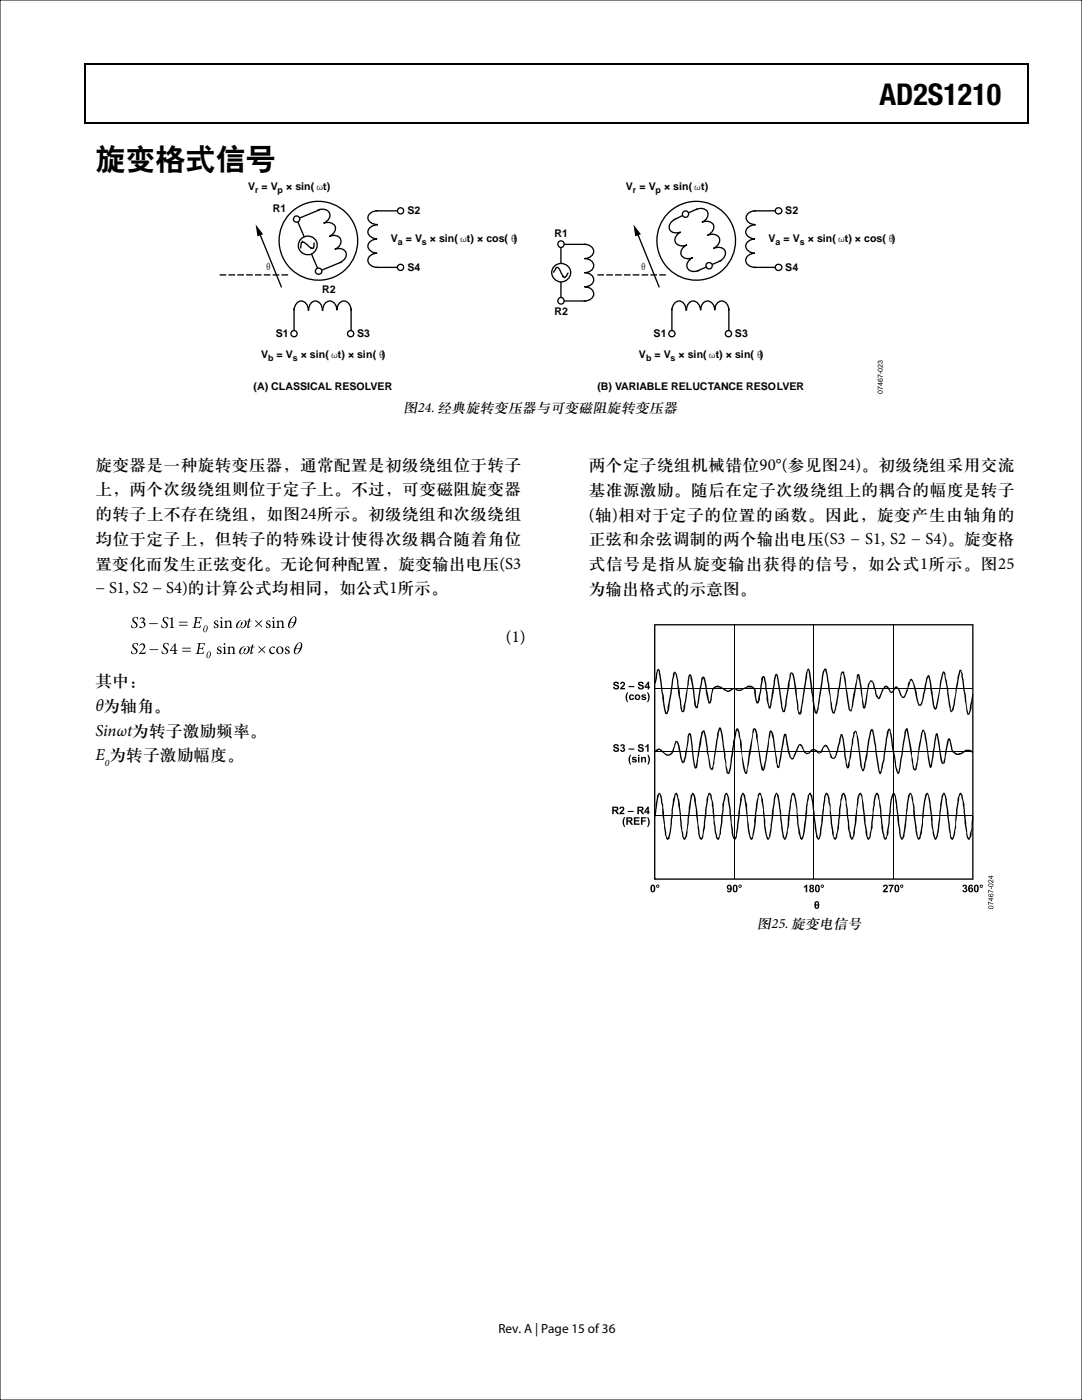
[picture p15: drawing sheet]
<svg xmlns="http://www.w3.org/2000/svg" width="216mm" height="279mm" viewBox="0 0 216 279" stroke-linecap="round" stroke-linejoin="round" font-family="sans-serif">
<defs><g id="words">
<g font-size="6">
<text x="175.5" y="21">AD2S1210</text>
<text x="19" y="33.6">旋变格式信号</text>
</g>
<g font-size="3.4" fill="#070001">
<text x="19" y="93.7">旋变器是一种旋转变压器，通常配置是初级绕组位于转子</text>
<text x="117.5" y="93.8">两个定子绕组机械错位90°(参见图24)。初级绕组采用交流</text>
<text x="19" y="98.7">上，两个次级绕组则位于定子上。不过，可变磁阻旋变器</text>
<text x="117.5" y="98.8">基准源激励。随后在定子次级绕组上的耦合的幅度是转子</text>
<text x="19" y="103.6">的转子上不存在绕组，如图24所示。初级绕组和次级绕组</text>
<text x="117.5" y="103.7">(轴)相对于定子的位置的函数。因此，旋变产生由轴角的</text>
<text x="19" y="108.5">均位于定子上，但转子的特殊设计使得次级耦合随着角位</text>
<text x="19" y="113.5">置变化而发生正弦变化。无论何种配置，旋变输出电压(S3</text>
<text x="117.5" y="108.6">正弦和余弦调制的两个输出电压(S3 − S1, S2 − S4)。旋变格</text>
<text x="117.5" y="113.6">式信号是指从旋变输出获得的信号，如公式1所示。图25</text>
<text x="19" y="118.4">− S1, S2 − S4)的计算公式均相同，如公式1所示。</text>
<text x="117.5" y="118.5">为输出格式的示意图。</text>
<text x="19.1" y="136.9">其中：</text>
<text x="19.1" y="141.9">θ为轴角。</text>
<text x="19.1" y="146.8">Sinωt为转子激励频率。</text>
<text x="19.1" y="151.7">E 为转子激励幅度。</text>
</g>
<text font-size="3.3" x="101" y="128.2">(1)</text>
<g font-size="2.9">
<text x="80.5" y="82.2">图24. 经典旋转变压器与可变磁阻旋转变压器</text>
<text x="151.1" y="185.3">图25. 旋变电信号</text>
</g>
<text font-size="2.6" x="99.5" y="266">Rev. A | Page 15 of 36</text>
<g font-size="2.1">
<text x="49.5" y="38">V = V</text>
<text x="57.1" y="38">× sin(ωt)</text>
<text x="124.9" y="38">V = V</text>
<text x="132.5" y="38">× sin(ωt)</text>
<text x="54.4" y="42.4">R1</text>
<text x="81.3" y="42.8">S2</text>
<text x="110.7" y="47.4">R1</text>
<text x="156.7" y="42.8">S2</text>
<text x="52.5" y="53.9">θ</text>
<text x="78" y="48.4">V</text>
<text x="81" y="48.4">= V</text>
<text x="85.8" y="48.4">× sin(ωt) × cos(θ</text>
<text x="102.5" y="48.4">)</text>
<text x="127.4" y="53.9">θ</text>
<text x="153.4" y="48.4">V</text>
<text x="156.4" y="48.4">= V</text>
<text x="161.2" y="48.4">× sin(ωt) × cos(θ</text>
<text x="177.9" y="48.4">)</text>
<text x="64.3" y="58.4">R2</text>
<text x="81.3" y="54.1">S4</text>
<text x="156.7" y="54.1">S4</text>
<text x="110.7" y="62.9">R2</text>
<text x="52.1" y="71.5">V</text>
<text x="55" y="67.2">S1</text>
<text x="55.2" y="71.5">= V</text>
<text x="60" y="71.5">× sin(ωt) × sin(θ</text>
<text x="71.2" y="67.2">S3</text>
<text x="76.2" y="71.5">)</text>
<text x="127.5" y="71.5">V</text>
<text x="130.4" y="67.2">S1</text>
<text x="130.6" y="71.5">= V</text>
<text x="135.4" y="71.5">× sin(ωt) × sin(θ)</text>
<text x="146.6" y="67.2">S3</text>
<text x="50.6" y="77.8">(A) CLASSICAL RESOLVER</text>
<text x="119.2" y="77.8">(B) VARIABLE RELUCTANCE RESOLVER</text>
</g>
<text font-size="2" fill="#070001" x="20.9" y="152.8">0</text>
<g font-size="1.8">
<text x="50.9" y="38.5">r</text>
<text x="55.4" y="38.5">p</text>
<text x="126.3" y="38.5">r</text>
<text x="130.8" y="38.5">p</text>
<text x="79.4" y="48.9">a</text>
<text x="84.2" y="48.9">s</text>
<text x="154.8" y="48.9">a</text>
<text x="159.6" y="48.9">s</text>
<text x="53.5" y="72">b</text>
<text x="58.4" y="72">s</text>
<text x="128.9" y="72">b</text>
<text x="133.8" y="72">s</text>
</g>
<text font-size="1.4" x="176.1" y="78.6" transform="rotate(-90 176.1 78.6)">07467-023</text>
</g></defs>
<path d="M16.9 12.7h.2v1h-.2zM205.1 12.7h.2v1h-.2zM205.1 12.7h.2v.3h-.2zM82.3 24.4h.2v.3h-.2zM205.1 24.4h.2v.3h-.2z" fill="#000"/>
<path d="M16.9 12.8h188.2M17 13.7v11M205.2 13.7v11M16.9 24.5h188.2" fill="none" stroke="#000" stroke-width=".25"/>
<path d="M58.7 61.7v4.9M58.7 61.8a1.48 1.48 0 0 1 2.1-1.5 1.96 1.96 0 0 1 .7 1.6M61.6 61.8a1.4 1.4 0 0 1 .5-1.4 1.4 1.4 0 0 1 1.5-.1 1.96 1.96 0 0 1 .7 1.6M64.4 61.9a1.4 1.4 0 0 1 .7-1.6 1.4 1.4 0 0 1 1.7 .3l.4 .8v.5a1.41 1.41 0 0 1 .7-1.6 1.41 1.41 0 0 1 1.7 .3l.4 .8 .1 .5M70.1 61.7v4.9" fill="none" stroke="#000" stroke-width=".26"/>
<circle cx="58.7" cy="66.6" r=".62" fill="#fff"/>
<circle cx="58.7" cy="66.6" r=".62" fill="none" stroke="#000" stroke-width=".26"/>
<circle cx="70" cy="66.6" r=".62" fill="#fff"/>
<g fill="none" stroke="#000" stroke-width=".26">
<path d="M75.1 53.4h4.8M75.1 42.1h4.8M75.2 42.1a1.55 1.55 0 0 0-1.7 1.8 1.97 1.97 0 0 0 1.7 .9M75.2 44.9a1.55 1.55 0 0 0-1.7 1.8 2.2 2.2 0 0 0 1.7 1 1.44 1.44 0 0 0-1.4 .5 1.44 1.44 0 0 0-.1 1.6 2.08 2.08 0 0 0 1.5 .7 1.44 1.44 0 0 0-1.4 .6 1.44 1.44 0 0 0-.1 1.6 2.04 2.04 0 0 0 1.5 .7"/>
<circle cx="70" cy="66.6" r=".62"/>
</g>
<circle cx="79.9" cy="53.4" r=".62" fill="#fff"/>
<circle cx="79.9" cy="53.4" r=".62" fill="none" stroke="#000" stroke-width=".26"/>
<circle cx="79.9" cy="42.1" r=".62" fill="#fff"/>
<circle cx="79.9" cy="42.1" r=".62" fill="none" stroke="#000" stroke-width=".26"/>
<path d="M44 54.9h13.4" fill="none" stroke="#000" stroke-width=".26" stroke-dasharray="1.1 .7"/>
<path d="M50.8 44.2l2 2.6-1.6 .7z" fill="#fff"/>
<path d="M51.8 46.6l4.3 10.6M63.5 41.9a1.49 1.49 0 0 1 1.6 0 1.49 1.49 0 0 1 .7 1.4 2.07 2.07 0 0 1-1.2 1.2 1.63 1.63 0 0 1 2.3 1.1 2.04 2.04 0 0 1-1.2 1.6 1.39 1.39 0 0 1 1.8 0 1.39 1.39 0 0 1 .4 1.7l-.7 .6-.4 .2a1.48 1.48 0 0 1 1.6 0 1.48 1.48 0 0 1 .7 1.4 2.11 2.11 0 0 1-1.2 1.3M63.7 41.9l-4.5 1.9 4.4 10.3 4.5-1.8" fill="none" stroke="#000" stroke-width=".26"/>
<path d="M51 44.8l1.5 2-1.1 .4z" fill="#000"/>
<circle cx="61.4" cy="49" r="1.88" fill="#fff"/>
<g fill="none" stroke="#000" stroke-width=".26">
<path d="M62.7 48.4l-.1 .9a.43 .43 0 0 1-.4 .3 .43 .43 0 0 1-.4-.3l-.6-.5a.94 .94 0 0 0-.9-.5l-.2 .2-.1 1.1"/>
<circle cx="61.4" cy="49" r="1.88"/>
</g>
<circle cx="59.2" cy="43.7" r=".61" fill="#fff"/>
<circle cx="59.2" cy="43.7" r=".61" fill="none" stroke="#000" stroke-width=".26"/>
<circle cx="63.6" cy="54.1" r=".63" fill="#fff"/>
<g fill="none" stroke="#000" stroke-width=".26">
<path d="M116.7 48.8a1.39 1.39 0 0 1 1.5 .7 1.39 1.39 0 0 1-.3 1.7l-.8 .3-.5 .1a1.45 1.45 0 0 1 1.5 .5 1.45 1.45 0 0 1 .1 1.6 2 2 0 0 1-1.6 .7 1.45 1.45 0 0 1 1.5 .6 1.45 1.45 0 0 1 .1 1.5 2.01 2.01 0 0 1-1.6 .7 1.46 1.46 0 0 1 1.5 .6 1.46 1.46 0 0 1 .1 1.6 2 2 0 0 1-1.6 .7M116.9 48.8h-5v11.3h5"/>
<circle cx="63.5" cy="48.1" r="7.9"/>
<circle cx="63.6" cy="54.1" r=".63"/>
</g>
<circle cx="112" cy="54.4" r="1.87" fill="#fff"/>
<g fill="none" stroke="#000" stroke-width=".26">
<path d="M110.4 54.4l.5-.9 .2-.1a2.27 2.27 0 0 1 1.1 1.5 .5 .5 0 0 0 .6 .4l.5-.9"/>
<circle cx="112" cy="54.4" r="1.87"/>
</g>
<circle cx="111.9" cy="48.7" r=".65" fill="#fff"/>
<circle cx="111.9" cy="48.7" r=".65" fill="none" stroke="#000" stroke-width=".26"/>
<circle cx="111.9" cy="60" r=".64" fill="#fff"/>
<g fill="none" stroke="#000" stroke-width=".26">
<path d="M134.1 61.7v4.9M134.1 61.8a1.47 1.47 0 0 1 2.1-1.5 1.97 1.97 0 0 1 .7 1.6M137 61.8a1.4 1.4 0 0 1 .5-1.4 1.4 1.4 0 0 1 1.5-.1 2.17 2.17 0 0 1 .8 1.6 1.43 1.43 0 0 1 .5-1.5 1.43 1.43 0 0 1 1.6-.1 1.98 1.98 0 0 1 .7 1.6 1.4 1.4 0 0 1 .7-1.6 1.4 1.4 0 0 1 1.7 .3l.4 .8v.5M145.4 61.7v4.9"/>
<circle cx="111.9" cy="60" r=".64"/>
</g>
<circle cx="134.1" cy="66.6" r=".62" fill="#fff"/>
<circle cx="134.1" cy="66.6" r=".62" fill="none" stroke="#000" stroke-width=".26"/>
<circle cx="145.4" cy="66.6" r=".62" fill="#fff"/>
<g fill="none" stroke="#000" stroke-width=".26">
<path d="M150.5 53.4h4.8M150.5 42.1h4.8M150.6 44.9a1.55 1.55 0 0 0-1.7 1.8 2.17 2.17 0 0 0 1.7 1 1.44 1.44 0 0 0-1.4 .5 1.44 1.44 0 0 0-.1 1.6 2.06 2.06 0 0 0 1.5 .7 1.44 1.44 0 0 0-1.4 .6 1.44 1.44 0 0 0-.1 1.6 2.03 2.03 0 0 0 1.5 .7M150.7 42.1a1.4 1.4 0 0 0-1.5 .5 1.4 1.4 0 0 0 0 1.7l.9 .4 .5 .1"/>
<circle cx="145.4" cy="66.6" r=".62"/>
</g>
<circle cx="155.3" cy="53.4" r=".63" fill="#fff"/>
<circle cx="155.3" cy="53.4" r=".63" fill="none" stroke="#000" stroke-width=".26"/>
<circle cx="155.3" cy="42.1" r=".63" fill="#fff"/>
<circle cx="155.3" cy="42.1" r=".63" fill="none" stroke="#000" stroke-width=".26"/>
<path d="M119.3 54.9h13.5" fill="none" stroke="#000" stroke-width=".26" stroke-dasharray="1.1 .7"/>
<path d="M126.2 44.2l2 2.6-1.6 .7z" fill="#fff"/>
<g fill="none" stroke="#000" stroke-width=".26">
<path d="M127.2 46.6l4.3 10.6M134.7 43.8a1.56 1.56 0 0 0-.8 2.3 1.99 1.99 0 0 0 1.9 .2 1.55 1.55 0 0 0-.8 2.4 1.83 1.83 0 0 0 2.1 .2 1.43 1.43 0 0 0-1.2 1.1 1.43 1.43 0 0 0 .6 1.4 1.93 1.93 0 0 0 1.7 0 1.45 1.45 0 0 0-1.1 1.1 1.45 1.45 0 0 0 .5 1.5 2.05 2.05 0 0 0 1.8 0M136.9 42.7l-2.4 1.1M138.9 41.8a1.44 1.44 0 0 1 1.6-.1 1.44 1.44 0 0 1 .7 1.4 2.01 2.01 0 0 1-1.1 1.3 1.45 1.45 0 0 1 1.5-.2 1.45 1.45 0 0 1 .8 1.4 2.06 2.06 0 0 1-1.2 1.3M139.1 41.7l-2.4 1.1M141.3 46.9a1.46 1.46 0 0 1 1.5 0 1.46 1.46 0 0 1 .8 1.3 1.92 1.92 0 0 1-1.1 1.3M142.5 49.6a1.43 1.43 0 0 1 1.5-.2 1.43 1.43 0 0 1 .7 1.4 2.13 2.13 0 0 1-1.1 1.3M143.8 52l-4.6 2.1"/>
<circle cx="138.9" cy="48.1" r="7.9"/>
</g>
<path d="M126.4 44.8l1.5 2-1.2 .4z" fill="#000"/>
<circle cx="136.8" cy="42.7" r=".63" fill="#fff"/>
<circle cx="136.8" cy="42.7" r=".63" fill="none" stroke="#000" stroke-width=".26"/>
<circle cx="141.5" cy="53" r=".65" fill="#fff"/>
<circle cx="141.5" cy="53" r=".65" fill="none" stroke="#000" stroke-width=".26"/>
<g fill="#000">
<path d="M47.5 124.1l.8-.3a1.23 1.23 0 0 0-.9 1.4 .65 .65 0 0 0 .7-.8l.3-.3v.3l-.3 .5 .1 .3a.85 .85 0 0 0 .4-1.4 .66 .66 0 0 1 .6 .4 .66 .66 0 0 1-.2 .7 .54 .54 0 0 1-.4 .5 .54 .54 0 0 1-.6-.4 .52 .52 0 0 1-.8 .3 .52 .52 0 0 1 0-.8zM51 123.8l.6 .6 .6-.6 .1 .1-.6 .6 .6 .6-.1 .1-.6-.6-.6 .6-.1-.1 .6-.6-.6-.6zM51.6 128.9l.6 .6 .7-.6 .1 .2-.6 .6 .6 .6-.1 .1-.7-.6-.6 .6-.1-.1 .6-.6-.6-.6zM131.1 133.7l.3-.2 .3 .4 .8 5.5a6.4 6.4 0 0 0 .5 2.8l1.3-7.7 .3-.5 .5 .5 .2 1.2 .9 6.2 .5-1.9 .6-4.6 .1-.7 .2-.2h.2l.2 .5 .9 6.1 .2-.4 .8-5.3 .4-.4 .3 .2 .1 .2 .8 4.7 .3-.5 .2-1.7a1.21 1.21 0 0 1 2-.8l.8 .5a.7 .7 0 0 0 1.1-.1l.6-.2a1.49 1.49 0 0 0 1.8 .1l.9-.6a1.49 1.49 0 0 1 1.6 2l.4 1.3 .4-2.1 .3-2.6 .1-.2 .4-.3 .3 .5 .6 4.6 .3 1.1h.1l-.2 .1 .4-2.1 .6-3.7 .1-.8 .4-.1 .2 .1 .1 .8 .8 5.7 .4 .8 1-7.2a.47 .47 0 0 1 .5-.5 2.23 2.23 0 0 1 .7 1.9l.6 4.5a1.92 1.92 0 0 0 .4 1.8l1.1-7.9 .3-.9 .1-.2 .3 .2 .2 .7 1.1 7.8 .3-.7 1-6.9 .3-.9 .2-.2 .4 .2 .5 3 .3 3.2 .5 2.3 .6-2.4 .7-4.3a1.63 1.63 0 0 1 .4-1.4l.2-.1 .3 .3 1 7 .2 .5 .2-.3 .3-2.7 .9-4.2h.2l.2 .1 .1 .8 .8 5.7 .1 .1h-.1l.7-3.6a2.1 2.1 0 0 1 .6-1.8h.2l.4 .3 .6 2.4 .4 .8 .7-1.6 .7-.9a1.02 1.02 0 0 1 .9 1l.3 .3 .7-1.1 .3-.1 .5 .6 .6 1.5h.4l.7-1.8 .2-1.1 .3-.6 .3-.1 .2 .4 .6 1.4 .6 3 .3 .4 .4-.8 .8-4.3 .2-.6 .3-.2 .2 .1 .3 1.3 .6 4.5 .2 .7 .8-3.7a9.2 9.2 0 0 1 .8-3.7 .85 .85 0 0 1 .5 .9l.5 2.6 .6 4.5 .4-1.3 .9-5.5 .3-1.3 .4-.1 .3 .8 .8 6.4 .4 1.5h-.2l.4-.7 .5-3.2h.2l-.4 3.2-.5 1h-.2l-.2-.7-1.2-8.1-.3 1.4-1.1 6.3-.4 .5h-.2l-.2-.2-.6-4.5-.6-3.1-.4 1.6a27.3 27.3 0 0 1-1.1 5.6l-.2 .2-.4-.7-.9-6-.3 .6-.9 4.7-.2 .4-.3 .2-.3-.1-.1-.2-1-4-.3-.8-.3 .3-.5 1.9-.7 1.3h-.4l-.4-.6-.4-1-.4-.5h.2l-.4 .2-.5 .9h-.3l-.3-.1-.7-1.1 .1 .1-.1-.1-.4 .3-.9 2.1-.2 .1-.2-.3a1.9 1.9 0 0 1-.5-1.5l-.5-1.5-.2-.2h-.1l-.3 .3-.2 1-.3 2.5a2.09 2.09 0 0 1-.6 1.5l-.2-.1-.1-.5-.9-6.1 .1 .1h-.1l.1-.1-1.1 6.1-.3 1.2-.5-.3-.9-5.6-.4-1.8-.2 .7-.8 5.5-.6 1.9h-.3l-.4-1.2-.2-2.3-.9-5.2a10.8 10.8 0 0 0-.7 3.5l-.6 4.3-.4 1h-.2l-.2-.3-.2-.8-1.2-7.7-1.2 8.4-.3 .6-.3-.1-.4-1.1v-.9l-.7-5.1-.4-1.1h.1l-.2 .3-.3 1.5-.6 4.6-.3 1.3h-.4a7.8 7.8 0 0 1-.6-3.1l-.5-3.6-.3-.7h.2l-.2 .2-.4 3.4-.7 3.1h-.2l-.2-.2-.3-1.2-.3-3.2-.4-1.6v-.1l-.7 4.5-.4 .9-.3-.1-.6-3-.5-.2h-.7l-.7 .4a1.26 1.26 0 0 1-1.8 0h-.3l-.8 .5h-.5l-1.4-.9 .1 .1h-1.1l-.5 1.2-.2 1.4-.1 .5-.3 .1-.2-.1-.8-4.4-.2-.6 .1-.2-1.1 5.9-.1 .2h-.3l-.4-.9-.3-2.7-.6-3h.2l-.3 .7-.9 6.6-.2 .1h-.4l-.2-.8-.9-6.7-.3-.3-1 6.1a3.7 3.7 0 0 1-.6 2.2l-.2-.1-.5-1.8-.9-6.9-.1 .1 .1-.2-.2 .7-.4 2h-.2zM130.6 149.9l1-.5 .5 .2 .5 .6a.85 .85 0 0 0 1.4-.1l.7-2.1 .2-.1h.3l.4 .9 .7 3.3 .7-3 .3-2.4 .1-.3h.4l.3 1.2 .4 3.9 .4 1.5 1-6.8 .5-.5 .2 .1 .3 1.1 .4 3.2 .5 3.1 .2 .2 1.1-6.9 .3-1.2 .2-.2 .3 .2 .3 1.3 .7 5.3v.9l.4 1.4 .4-1.6 .6-4.7 .6-2.5h.4l.3 .7 .4 2.5 .1 2.2 .6 3.1 .2 .3h-.1l.3-1 1.1-7.7 .3-.2 .3 .2 .3 .9 .3 3.1 .9 4.1 .4-1.9 .8-5.7 .3-.3 .2 .1 .4 1 .7 5.3 .3 .9-.1 .2 1.2-6.8h.3l.1 .2 .6 3.1 .5 1.6 .2-.1 1.2-2.6h.5l.5 .9 .5 .7a.74 .74 0 0 0 .9-.6 1.27 1.27 0 0 1 1.6 .6l1-1.4 .3-.2 .3 .1 .3 .5 .7 1.8 .3 .3v-.1a10.6 10.6 0 0 0 1.2-3.9l.2-.7 .2-.2 .1 .1 .4 1 .5 4.7 .3 1h-.1l.3-1.5 .8-5.4 .5-.5 .2 .2 .4 1.5 .9 6.1 .2-.4 1.2-7.2 .2-.4 .2-.1a.99 .99 0 0 1 .4 1l1.1 7.4 .2 .4-.2-.1 .3-.5 .2-1.3 .2-.7 .7-5.5 .4-.8 .4 .3 1.1 6.9 .4 1.6 1.3-8.1 .4-.8 .3 .2 .7 3.8 .3 3.1 .4 1.1 .4-1.8a27.4 27.4 0 0 1 1-5.8l.2-.3 .2 .1 .3 .7 1.1 6.6-.2 .2 .7-4a5.4 5.4 0 0 1 .5-2.8v-.1l.4 .1 .6 4.5 .4 1.4 .8-4.5 .3-.5h.2l.1 .3 .5 2a1.38 1.38 0 0 0 2.3 .3l.2-.3h.9l.6 .5-.1 .1-.5-.3h-.7l-.6 .4a1.53 1.53 0 0 1-1.6 .2 1.53 1.53 0 0 1-.9-1.4 2.03 2.03 0 0 0-.4-1.5l.2-.1-.2 .4-.8 4.5h-.5l-.4-1-.8-5 .1 .2-.1-.1 .2-.1-.1 .2 .1-.1-.7 4.5-.4 2-.2 .2h-.2l-.2-.8-.5-3.8-.5-2.5-.1-.3-1.3 7.7-.4 .3-.4-.5-1.2-7.7-1.3 8.1-.1 .5-.3 .3a4.3 4.3 0 0 1-.8-3l-.9-5.8-.5 1.7-.2 2.1a20.6 20.6 0 0 1-1 5h-.3l-.2-.6-1.1-7.2-.4-1h.2l-.5 2.1-.8 5-.3 1-.2 .1h-.1a5 5 0 0 1-.6-2.9l-.6-4.3-.1-.6h-.2h.2l-.2 .2-.3 .9-.8 5.7-.3 .5-.3-.2-.4-2.2-.4-3.5-.2-.8h.1a1.68 1.68 0 0 0-.3 1.4l-.7 2.6a.71 .71 0 0 1-.5 .7 .71 .71 0 0 1-.8-.2l-.2-1.1-.6-1.1-.2-.2-.5 .7a.84 .84 0 0 1-1 .8l-.6-.6-.5 .1 .1-.1-.8 .7-.5 .1-.5-.3-.5-1.3-.3-.2-1.2 2.7-.2 .2h-.3l-.4-.5-.3-1.1-.6-3.4 .1 .1-.2 .8-.9 5.3-.2 .4h-.3l-.9-5.9-.2-.9-.2-.4h.1l-.1 .1-.3 1.6-.8 5.3-.3 .8-.2 .1-.3-.5-1.1-7-.3-.9 .1 .1-.4 1.5-1 6.9-.1 .4-.4 .1-.4-1.3-.7-5.8-.6-1.8h.2l-.2 .1-.6 3.3-.6 4.6-.3 .9h-.3l-.3-.3-.9-6.9-.4-1.9-1.2 8-.2 .3h-.2a.91 .91 0 0 1-.5-1l-.8-5.3-.3-1.4h-.1h.1l-.1 .1h.1l-.4 1.2-.9 5.9-.2 .2-.3-.1-.4-1.7-.4-4.1-.3-1h.2l-.3 .6-.2 2.1a6.6 6.6 0 0 1-.7 3l-.3 .2-.3-.4-.8-3.9h-.2h.2l-.2 .1-.3 1.1a1.29 1.29 0 0 1-.6 1.2 1.29 1.29 0 0 1-1.4 .1l-1.2-1h.2l-.9 .5zM131.5 158.2l.1 .2-.4 1.4-.4 3.1h-.2l.4-3.3a1.52 1.52 0 0 1 .5-1.4zM130.5 124.6h63.8v51h-63.8l.1-.3h63.4v-50.5h-63.2v50.6l-.2-.1-.1 .1zM131.6 158.2l.4 .6 .1 1.3 .2 .4 .2 2.4h-.3l-.1-1.8-.3-1.9-.2-.7-.2-.1zM132.2 162.8h.3l.4 3.3a1.26 1.26 0 0 0 .5 1.3l-.2 .2-.3-.2-.2-.8zM134.6 158.4l.3-.2 .2 .2-.4 .5-.5 4h-.3l.4-3.3zM134 162.8h.3l-.2 .7a11.5 11.5 0 0 1-.6 3.9l-.2 .2-.2-.2 .5-1.2zM135 158.2a7.7 7.7 0 0 1 .8 3.4l.1 1.3h-.2l-.4-2.8a2.55 2.55 0 0 0-.5-1.7z"/>
<path d="M135.7 162.8h.1l.1 .7a10.3 10.3 0 0 0 .7 3.8l.1 .1-.2 .2-.4-.6-.3-2.3zM138.2 158.2l.1 .2-.4 1.4-.4 3.1h-.2l.4-3.3a1.52 1.52 0 0 1 .5-1.4zM137.3 162.8h.2l-.4 4.2-.4 .6-.3-.2a3.8 3.8 0 0 0 .7-2.7zM138.2 158.2l.3 .2 .3 .7 .4 3.8h-.3l-.4-3.7-.4-.8zM138.9 162.8h.3l.4 3.3a1.51 1.51 0 0 0 .5 1.3l-.2 .2a2.2 2.2 0 0 1-.6-1.9zM141.5 158.2l.3 .2a1.33 1.33 0 0 0-.5 1.3l-.4 3.2h-.3l.4-3.3zM140.6 162.8h.3l-.2 2.4-.3 1a1.57 1.57 0 0 1-.5 1.4l-.1-.2a9.7 9.7 0 0 0 .7-3.9zM141.7 158.2l.1 .2a14.4 14.4 0 0 1 .8 4.5h-.2l-.2-.7a8.8 8.8 0 0 0-.7-3.8zM142.3 162.8h.3l.3 3.3 .2 .9 .3 .4-.2 .2-.2-.2a15.4 15.4 0 0 1-.7-4.6zM144.8 158.2l.2 .2-.1 .1a9.8 9.8 0 0 0-.6 3.7l-.2 .7h-.2l.2-1.3v-1.1l.3-.9a1.8 1.8 0 0 1 .4-1.4zM144 162.8h.2l-.3 3.4-.4 1.2-.2 .2-.2-.2a1.89 1.89 0 0 0 .5-1.7zM144.9 158.2l.3 .2 .3 .7 .4 3.8h-.3l-.4-3.2a1.22 1.22 0 0 0-.4-1.3z"/>
<path d="M145.6 162.8h.3l.4 3.8 .4 .8-.1 .2-.3-.2-.2-.8zM148.2 158.2l.2 .2-.2 .1-.2 .7-.4 3.7h-.3l.4-3.3 .1-.8zM147.3 162.8h.3l-.5 3.4a1.57 1.57 0 0 1-.5 1.4l-.1-.2a1.54 1.54 0 0 0 .4-1.3zM148.3 158.2a1.52 1.52 0 0 1 .5 1.4l.3 .9 .1 2.4h-.2l-.6-3.8-.1-.6-.2-.1zM149 162.8h.2l.4 3.3a1.51 1.51 0 0 0 .5 1.3l-.2 .2a11.3 11.3 0 0 1-.9-4.8zM151.3 158.4l.3-.2 .1 .2-.3 .5-.6 4h-.2l.2-2.4zM150.7 162.8h.2l-.1 1.8-.6 2.8-.1 .2-.3-.2 .3-.4zM151.6 158.2l.3 .2 .4 1.2 .3 3.3h-.3l-.4-3.2a1.22 1.22 0 0 0-.5-1.3zM152.3 162.8h.2l.2 .7a8.7 8.7 0 0 0 .7 3.9l-.2 .2-.2-.2-.3-1.2zM154.9 158.2l.2 .2-.2 .1-.3 1.2-.3 3.2h-.3l.4-3.3 .1-.8zM154 162.8h.3l-.5 4.2-.5 .6-.2-.2 .4-.4zM155 158.2a1.52 1.52 0 0 1 .5 1.4l.4 3.3h-.2l-.4-3.1-.3-1.3-.2-.1z"/>
<path d="M155.7 162.8h.2l.4 3.2 .3 1.3 .1 .1-.1 .2a1.57 1.57 0 0 1-.6-1.4zM158.2 158.2l.2 .2a1.27 1.27 0 0 0-.4 1.3l-.5 3.2h-.2l.3-2.6a4.1 4.1 0 0 1 .6-2.1zM157.3 162.8h.2v1.9l-.5 2.3-.3 .6-.2-.2a11.4 11.4 0 0 0 .8-4.6zM158.3 158.2a3.6 3.6 0 0 1 .7 2.3l.3 2.4h-.3l-.5-3.7-.3-.8zM158.9 162.8h.3l.5 3.8 .4 .8-.2 .2-.2-.2-.4-1.2zM161.5 158.2l.3 .2-.4 .5-.2 1.2-.1 2.1-.2 .7h-.3l.6-4.1zM160.7 162.8h.3l-.3 2.7-.3 1.3-.4 .8-.2-.2 .4-.7zM161.4 158.4l.3-.2 .4 .6 .5 4.1h-.3l-.2-2.6a2.74 2.74 0 0 0-.7-1.9zM162.3 162.8h.3l.4 3.5 .4 1.1-.1 .2a1.57 1.57 0 0 1-.5-1.4zM164.7 158.4l.3-.2 .1 .2a1.22 1.22 0 0 0-.4 1.3l-.5 3.2h-.2l.4-3.8zM164 162.8h.2v.7l-.3 2.7-.5 1.4-.2-.2 .2-.1 .1-.7zM165 158.2l.2 .2 .3 .7 .4 3.8h-.2l-.1-1.8-.5-2.2-.2-.5z"/>
<path d="M165.7 162.8h.2l.4 3.3a1.26 1.26 0 0 0 .5 1.3l-.2 .2-.3-.2-.2-.8zM168.2 158.2l.3 .2-.2 .1a12.2 12.2 0 0 0-.7 4.4h-.3l.1-1.3 .5-2.8zM167.4 162.8h.3l-.2 .7a9.3 9.3 0 0 1-.7 3.9l-.1 .2-.2-.2 .1-.1a9.8 9.8 0 0 0 .6-3.8zM168.4 158.2l.3 .6 .2 .8 .4 3.3h-.3l-.1-.7a9.8 9.8 0 0 0-.6-3.7l-.2-.1zM169 162.8h.2l.2 .7a9.3 9.3 0 0 0 .7 3.9l-.2 .2a1.88 1.88 0 0 1-.5-1.4l-.2-1zM171.6 158.2l.1 .2-.4 1.3-.4 3.2h-.2l.3-3.3a1.9 1.9 0 0 1 .6-1.4zM170.7 162.8h.2v.7l-.3 2.7-.4 1.2-.2 .2-.1-.2 .3-.8zM171.6 158.2a1.52 1.52 0 0 1 .6 1.4l.4 3.3h-.2l-.2-1.3a6.4 6.4 0 0 0-.6-3.2zM172.4 162.8h.2l.5 3.3a1.26 1.26 0 0 0 .4 1.3l-.3 .2-.4-1zM174.9 158.2l.3 .2a2.25 2.25 0 0 0-.6 2.2l-.3 2.3h-.3l.1-.7a9.3 9.3 0 0 1 .8-4zM174 162.8h.3l-.2 2.4-.3 1a1.57 1.57 0 0 1-.5 1.4l-.1-.2a1.54 1.54 0 0 0 .4-1.3l.2-.4zM174.8 158.4l.3-.2 .3 .6 .6 4.1h-.3a12.7 12.7 0 0 0-.7-4.4z"/>
<path d="M175.6 162.8h.3l.1 .7a10.3 10.3 0 0 0 .7 3.8l.1 .1-.2 .2-.1-.2a7.9 7.9 0 0 1-.7-3.9zM178.3 158.2l.1 .2-.4 1.3-.3 2.5-.2 .7h-.2l.4-3.2zM177.4 162.8h.2l-.4 3.8-.3 .8-.2 .2-.2-.2a1.26 1.26 0 0 0 .4-1.3zM178.4 158.2l.4 .6 .5 4.1h-.3l-.4-3.2a1.22 1.22 0 0 0-.4-1.3zM179 162.8h.3l.1 1.4a8.5 8.5 0 0 0 .7 3.2l-.2 .2-.2-.2-.2-.8zM181.6 158.2l.3 .2-.3 .1-.2 1-.5 3.4h-.2l.4-3.3a1.52 1.52 0 0 1 .5-1.4zM180.7 162.8h.2v.7l-.3 2.7a1.57 1.57 0 0 1-.6 1.4l-.1-.2 .1-.1 .3-1.3zM181.7 158.2l.4 .6 .1 .8 .3 1.5 .1 1.8h-.3l-.1-1.8-.3-2.2-.4-.5zM182.3 162.8h.3l.5 4.2 .4 .4-.2 .2a10.6 10.6 0 0 1-.9-4.1zM184.7 158.4l.3-.2 .1 .2a13.3 13.3 0 0 0-.8 4.5h-.3zM184.1 162.8h.2l-.3 3.4-.4 1.2-.2 .2-.2-.2 .3-.4 .2-1.3zM185 158.2a13.4 13.4 0 0 1 1 4.7h-.2l-.6-4-.3-.5z"/>
<path d="M185.8 162.8h.2l.2 2.6 .4 1.9 .2 .1-.3 .2-.3-1-.3-1.4zM188.3 158.2l.2 .2-.2 .1-.2 .7-.5 3.7h-.2l.4-3.3a1.66 1.66 0 0 1 .5-1.4zM187.4 162.8h.2v.7l-.4 3.5-.5 .6-.2-.2a8.5 8.5 0 0 0 .7-3.2zM188.4 158.2l.3 .6 .2 .8 .4 3.3h-.3l-.3-3.2-.3-1.2-.2-.1zM189 162.8h.3l.4 3.3a1.26 1.26 0 0 0 .5 1.3l-.2 .2a1.57 1.57 0 0 1-.5-1.4zM191.4 158.4l.3-.2 .1 .2a1.22 1.22 0 0 0-.4 1.3l-.5 3.2h-.2l.4-3.3zM190.7 162.8h.2l-.3 3.4-.4 1.2-.1 .2-.2-.2a10.8 10.8 0 0 0 .8-4.6zM191.7 158.2l.2 .2a10.9 10.9 0 0 1 .6 3.8l.2 .7h-.3l-.1-.7-.2-2.1-.4-1.6-.1-.1zM192.4 162.8h.2l.4 3.3a1.51 1.51 0 0 0 .5 1.3l-.2 .2a2.67 2.67 0 0 1-.6-1.9zM194 162.8h.2v.7l-.2 2.2a3 3 0 0 1-.6 1.9l-.3-.2 .4-.4 .3-1.3z"/>
<path d="M35.7 124.1v.1h1.7v-.1zM35.7 124.7v.2h1.7v-.2zM29.8 124.4v.1h1.7v-.1z"/>
<path d="M36.4 129.3v.1h1.7v-.1zM36.4 129.9v.1h1.7v-.1zM29.8 129.6v.1h1.8v-.1z"/>
<path d="M40.9 124.9l-.3 .5a.53 .53 0 0 0 .3 .8 .76 .76 0 0 0 .5-.6 .76 .76 0 0 0-.3-.8zM40.9 125l.2-.1a.74 .74 0 0 1-.3 1.2v-.6z"/>
<path d="M41.5 130.1l-.3 .5a.53 .53 0 0 0 .3 .8 .76 .76 0 0 0 .6-.6 .76 .76 0 0 0-.3-.8zM41.6 130.2l.1-.1a.74 .74 0 0 1-.3 1.1v-.5z"/>
<path d="M49.7 123.6l-.1 .3-.3 .1h.2l-.2 1.2 .1 .2 .6-.4-.4 .1 .2-1.1 .4-.1h-.4l.1-.5zM38.8 123.2l.2 .2-.3 1.5-.3 .4h1.5l.2-.5a.78 .78 0 0 1-1.1 .3l.1-.8h.6l.1 .2 .2-.6-.3 .2h-.5l.1-.7a.49 .49 0 0 1 .5-.2 .49 .49 0 0 1 .4 .5v-.5zM32.6 123.3a.79 .79 0 0 0 .5 1.2 .43 .43 0 0 1 .1 .5 .43 .43 0 0 1-.4 .3l-.3-.1-.3-.5a.62 .62 0 0 0 .3 .7 .62 .62 0 0 0 .8-.2 1 1 0 0 0-.6-1.4 .38 .38 0 0 1 .4-.6l.2 .1 .2 .4a.34 .34 0 0 0 .1-.5 .34 .34 0 0 0-.5-.1zM26.6 123.3a.79 .79 0 0 0 .4 1.2 .43 .43 0 0 1 .1 .5 .43 .43 0 0 1-.3 .3l-.3-.1-.4-.5a.62 .62 0 0 0 .4 .7 .62 .62 0 0 0 .7-.2 1 1 0 0 0-.5-1.4 .38 .38 0 0 1 .3-.6l.3 .1 .1 .4a.34 .34 0 0 0 .1-.5 .34 .34 0 0 0-.4-.1z"/>
<path d="M50.3 128.8l-.1 .3-.3 .1h.3l-.3 1.2 .1 .2 .6-.4-.4 .1 .2-1.1 .4-.1h-.4l.1-.5zM39.4 128.3l.3 .3-.3 1.5-.4 .4h1.6l.2-.5a.78 .78 0 0 1-1.2 .3l.2-.9 .5 .1 .2 .2 .1-.6-.3 .2h-.5l.1-.7a.49 .49 0 0 1 .6-.2 .49 .49 0 0 1 .3 .5l.1-.6zM32.7 128.5a.79 .79 0 0 0 .4 1.2 .43 .43 0 0 1 .2 .5 .43 .43 0 0 1-.4 .3l-.3-.1-.3-.5a.62 .62 0 0 0 .3 .7 .62 .62 0 0 0 .7-.2 1 1 0 0 0-.5-1.4 .38 .38 0 0 1 .3-.6l.3 .1 .1 .4a.34 .34 0 0 0 .2-.5 .34 .34 0 0 0-.5-.1zM26.6 128.5a.79 .79 0 0 0 .4 1.2 .43 .43 0 0 1 .1 .5 .43 .43 0 0 1-.3 .3l-.3-.1-.4-.5a.62 .62 0 0 0 .4 .7 .62 .62 0 0 0 .7-.2 1 1 0 0 0-.5-1.4 .38 .38 0 0 1 .3-.6l.3 .1 .1 .4a.34 .34 0 0 0 .1-.5 .34 .34 0 0 0-.4-.1z"/>
<path d="M53.1 124a.78 .78 0 0 0 .6 .9v.3a.5 .5 0 0 1-.7-.3 .49 .49 0 0 0 .5 .5 .49 .49 0 0 0 .5-.6 .49 .49 0 0 0-.5-.4l-.1-.4h.3l.2 .3v-.4l-.3-.1zM54.5 123.2v.2h.2v-.2zM54.3 124l.1 .1 .1 .9-.3 .3h.8l-.3-.2v-1.3zM55.2 124l.1 .1 .1 .9-.3 .3h.7l-.2-.2v-.9a.36 .36 0 0 1 .4-.2 .36 .36 0 0 1 .3 .4v.7l-.2 .2h.7l-.2-.2-.1-1a.55 .55 0 0 0-.9 0v-.3zM42.8 124a.78 .78 0 0 0 .5 .9v.3a.5 .5 0 0 1-.7-.3 .49 .49 0 0 0 .5 .5 .49 .49 0 0 0 .5-.6 .49 .49 0 0 0-.5-.4l-.1-.4h.3l.2 .3v-.4l-.3-.1zM44.1 123.2v.2h.2v-.2zM43.9 124l.1 .1 .1 .9-.3 .3h.8l-.3-.2v-1.3zM44.8 124l.1 .1 .1 .9-.3 .3h.7l-.2-.2v-.9a.36 .36 0 0 1 .4-.2 .36 .36 0 0 1 .3 .4v.7l-.2 .2h.7l-.2-.2-.1-1a.55 .55 0 0 0-.9 0v-.3zM33.8 123.4l.3 .1 .1 .2v1.4l-.4 .2h1l-.3-.2-.1-1.9zM28 123.4l-.1 .3 .2-.3a.32 .32 0 0 1 .5 .3v.2l-.5 .3a.55 .55 0 0 1 .6 .3 .55 .55 0 0 1-.1 .6l-.7-.1-.1 .1a.71 .71 0 0 0 1 0 .71 .71 0 0 0 0-.9l-.2-.1 .2-.2a.48 .48 0 0 0-.2-.7 .48 .48 0 0 0-.6 .2z"/>
<path d="M54 129.2a.67 .67 0 0 0-.2 1.1 .67 .67 0 0 0 1.1-.2 .55 .55 0 0 1-.9-.2 .55 .55 0 0 1 .6-.7l.2 .1a.36 .36 0 0 0-.2-.3 .36 .36 0 0 0-.4 .1zM55.1 129.8a.75 .75 0 0 0 1.5 0 .75 .75 0 0 0-1.5 0zM55.6 129.2l.2-.1a.72 .72 0 0 1 .5 .7 .72 .72 0 0 1-.4 .6 .78 .78 0 0 1-.3-1.2zM56.9 129.2a.78 .78 0 0 0 .6 .9v.3a.5 .5 0 0 1-.7-.4 .49 .49 0 0 0 .5 .5 .49 .49 0 0 0 .5-.5 .49 .49 0 0 0-.5-.4l-.1-.4h.3l.2 .3v-.4l-.3-.1zM43.4 129.2a.78 .78 0 0 0 .6 .9l-.1 .3a.5 .5 0 0 1-.6-.4 .49 .49 0 0 0 .5 .5 .49 .49 0 0 0 .4-.5 .49 .49 0 0 0-.5-.4l-.1-.4h.3l.2 .3v-.4l-.3-.1zM44.7 128.4v.2h.2v-.2zM44.5 129.1l.2 .2v.9l-.3 .3h.8l-.2-.2-.1-1.3zM45.4 129.1l.1 .2 .1 .9-.3 .3h.8l-.2-.2-.1-.9a.36 .36 0 0 1 .5-.2 .36 .36 0 0 1 .2 .4v.7l-.2 .2h.7l-.2-.2-.1-1.1a.55 .55 0 0 0-.9 .1v-.3zM34.9 128.4l-1 1.4 .9 .1v.4l-.3 .2h.8l-.2-.2-.1-.4h.4v-.1h-.4v-1.4zM34.8 128.8v1h-.7zM28 128.6l-.2 .3 .1-.1a.42 .42 0 0 1 .7 0 1.87 1.87 0 0 1-.9 1.6l1.3 .1 .1-.4-.3 .2h-.7a1.59 1.59 0 0 0 .8-1.6 .59 .59 0 0 0-.9-.1z"/>
<path d="M58.2 123.3a1.68 1.68 0 0 0-.5 2 1.37 1.37 0 0 0 1.4-1.5 .59 .59 0 0 0-.4-.8zM58.3 123.3l.3-.2 .2 .1v.9h-.9zM57.9 124.3h.8a.93 .93 0 0 1-.9 .9l-.1-.3z"/>
<path d="M59.3 128.5a1.68 1.68 0 0 0-.5 2 1.37 1.37 0 0 0 1.5-1.5 .59 .59 0 0 0-.4-.8zM59.5 128.5l.2-.2 .3 .1-.1 .9h-.8zM59 129.4h.9a.93 .93 0 0 1-.9 1l-.1-.3zM48.1 129.3a.74 .74 0 0 0 0 1.3l.5-.4a.58 .58 0 0 0 .7 .3 .58 .58 0 0 0 .4-.5 .56 .56 0 0 0 .1-.7 .56 .56 0 0 0-.6-.3 .8 .8 0 0 1-.1 1.4h-.2l-.2-.2 .3-.9-.3 .3a.57 .57 0 0 1-.1 .6 .57 .57 0 0 1-.6 .2 1.31 1.31 0 0 1 .9-1.4z"/>
<path d="M122.5 136.2a.52 .52 0 0 0 0 .6 .52 .52 0 0 0 .6 .2h.1a.3 .3 0 0 1-.3 .4 .3 .3 0 0 1-.3-.3h-.3a.57 .57 0 0 0 .8 .6 .57 .57 0 0 0 .2-1l-.6-.2a.26 .26 0 0 1 .2-.2 .26 .26 0 0 1 .3 .2h.3a.62 .62 0 0 0-1-.3zM123.9 136.2l-.2 .3h.3a.23 .23 0 0 1 .3-.2 .23 .23 0 0 1 .2 .2 .23 .23 0 0 1-.2 .3l-.6 .8h1v-.3h-.5l.1-.1a.54 .54 0 0 0 .4-.8 .54 .54 0 0 0-.8-.2zM125.4 136.9v.2h1.2v-.2zM127.4 136.2a.52 .52 0 0 0 0 .6 .52 .52 0 0 0 .6 .2h.1a.3 .3 0 0 1-.3 .4 .3 .3 0 0 1-.3-.3h-.3a.57 .57 0 0 0 .8 .6 .57 .57 0 0 0 .3-1l-.7-.2a.26 .26 0 0 1 .3-.2 .26 .26 0 0 1 .2 .2h.3a.62 .62 0 0 0-1-.3zM129.3 136.1l-.7 .9v.3h.6v.3h.3l.2-.6h-.2v-.9zM129.2 136.5v.5h-.3z"/>
<path d="M125.2 138.2l-.1 .1a1.66 1.66 0 0 0 .1 1.8h.1l-.2-.9 .3-1zM125.6 138.7a.56 .56 0 0 0 .1 .9 .56 .56 0 0 0 .8-.3h-.2l-.2 .2a.32 .32 0 0 1-.3-.4 .32 .32 0 0 1 .4-.3v.2l.3-.1-.3-.3zM126.6 139.1a.6 .6 0 0 0 1.2 0 .6 .6 0 0 0-1.2 0zM126.9 139.2a.32 .32 0 0 1 .6 0 .32 .32 0 0 1-.6 0zM128.1 138.7a.55 .55 0 0 0 .6 .7l-.2 .1-.3-.2-.3 .1a.48 .48 0 0 0 .6 .4 .48 .48 0 0 0 .4-.7l-.7-.2h.7l-.1-.3zM129.1 138.2l.2 1-.2 .9h.2l.3-.5v-.6l-.3-.8z"/>
<path d="M122.5 148.6a.52 .52 0 0 0 0 .7 .52 .52 0 0 0 .6 .1l.1 .1a.3 .3 0 0 1-.3 .3 .3 .3 0 0 1-.3-.3l-.3 .1a.57 .57 0 0 0 .8 .5 .57 .57 0 0 0 .2-.9l-.6-.2a.26 .26 0 0 1 .2-.3 .26 .26 0 0 1 .3 .3h.3a.62 .62 0 0 0-1-.4zM123.9 148.6l-.1 .3 .2 .1a.19 .19 0 0 1 .2-.2 .19 .19 0 0 1 .2 .2 .19 .19 0 0 1-.3 .1v.3a.23 .23 0 0 1 .3 0 .23 .23 0 0 1-.1 .4 .23 .23 0 0 1-.3-.2h-.3a.48 .48 0 0 0 .8 .5 .48 .48 0 0 0 0-.9 .41 .41 0 0 0 0-.6 .41 .41 0 0 0-.6 0zM125.4 149.4v.2h1.2v-.2zM127.4 148.6a.52 .52 0 0 0 0 .7 .52 .52 0 0 0 .6 .1l.1 .1a.3 .3 0 0 1-.3 .3 .3 .3 0 0 1-.3-.3l-.3 .1a.57 .57 0 0 0 .8 .5 .57 .57 0 0 0 .3-.9l-.7-.2a.26 .26 0 0 1 .3-.3 .26 .26 0 0 1 .2 .3h.3a.62 .62 0 0 0-1-.4zM128.8 148.9v.3l.3-.3v1.1h.3v-1.5h-.2z"/>
<path d="M125.7 150.6v.2a1.66 1.66 0 0 0 0 1.8h.2l-.2-1 .2-1zM126.2 151.1a.56 .56 0 0 0 .6 .8l-.2 .1-.3-.2h-.2a.48 .48 0 0 0 .6 .4 .48 .48 0 0 0 .3-.6l-.6-.3h.6l-.1-.2zM127.3 150.6v.3h.3v-.3zM127.3 151.1v1.1h.3v-1.1zM127.9 151.1v1.1h.3v-.8l.2-.1 .2 .1v.8h.3v-.8a.38 .38 0 0 0-.3-.4 .38 .38 0 0 0-.4 .2v-.1zM129.2 150.6l.2 1-.2 1h.2l.2-.5 .1-.7-.3-.8z"/>
<path d="M122.2 161v1.5h.3v-.6h.3l.4 .6h.3l-.5-.7a.44 .44 0 0 0 .4-.5 .44 .44 0 0 0-.6-.3zM122.5 161.2l.5 .1a.19 .19 0 0 1 .1 .2 .19 .19 0 0 1-.2 .1h-.4zM123.8 161.1l-.2 .3h.3a.23 .23 0 0 1 .2-.2 .23 .23 0 0 1 .2 .2 .23 .23 0 0 1-.2 .3l-.5 .8h1v-.3h-.6l.1-.1a.54 .54 0 0 0 .4-.7 .54 .54 0 0 0-.7-.3zM125.3 161.8v.2h1.1v-.2zM127.2 161v1.5h.3v-.6h.3l.4 .6h.3l-.5-.7a.44 .44 0 0 0 .4-.5 .44 .44 0 0 0-.6-.3zM127.5 161.2l.5 .1a.19 .19 0 0 1 .1 .2 .19 .19 0 0 1-.2 .1h-.4zM129.2 161l-.6 .9v.3h.6v.3h.3l.2-.6h-.2v-.9zM129.2 161.4v.5h-.4z"/>
<path d="M124.6 163.1l-.1 .1a1.66 1.66 0 0 0 .1 1.9h.2l-.3-1 .3-1zM125 163.1v1.5h.3v-.6l.3 .1 .4 .5h.3l-.5-.7a.44 .44 0 0 0 .4-.5 .44 .44 0 0 0-.6-.3zM125.3 163.3l.5 .1a.19 .19 0 0 1 .1 .2 .19 .19 0 0 1-.2 .1h-.4zM126.5 163.1v1.5h1.1v-.2h-.8v-.5h.7v-.2h-.7v-.4h.8v-.2zM127.9 163.1v1.5h.3v-.6h.6v-.3h-.6v-.4h.7v-.2zM129.1 163.1l.3 1-.3 1h.2l.3-.6v-.6l-.3-.8z"/>
<path d="M129.9 176.7a.91 .91 0 0 0 .4 1.4 .85 .85 0 0 0 .5-.8 .85 .85 0 0 0-.5-.8zM130.2 176.8h.1a.76 .76 0 0 1-.1 1l-.1-.3zM130.9 176.9a.35 .35 0 0 0 .7 0 .35 .35 0 0 0-.7 0zM131.1 176.9a.16 .16 0 0 1 .3 0 .16 .16 0 0 1-.3 0z"/>
<path d="M145.2 176.7a.47 .47 0 0 0-.1 .6 .47 .47 0 0 0 .6 .1l-.1 .4-.6-.1a.53 .53 0 0 0 .8 .3 .53 .53 0 0 0 .2-.7 .56 .56 0 0 0-.2-.6 .56 .56 0 0 0-.6 0zM145.3 177a.26 .26 0 0 1 .5 0 .26 .26 0 0 1-.5 0zM146.4 176.7a.92 .92 0 0 0 .3 1.4 .85 .85 0 0 0 .5-.8 .85 .85 0 0 0-.5-.8zM146.6 176.8h.1a.76 .76 0 0 1-.1 1l-.1-.3zM147.3 176.9a.35 .35 0 0 0 .7 0 .35 .35 0 0 0-.7 0zM147.5 176.9a.16 .16 0 0 1 .3 0 .16 .16 0 0 1-.3 0z"/>
<path d="M160.4 176.9v.3l.4-.2v1.1h.3v-1.6h-.3zM161.6 176.7l-.1 .3 .2 .3a.46 .46 0 0 0-.1 .6 .46 .46 0 0 0 .7 0 .46 .46 0 0 0-.1-.6 .42 .42 0 0 0 .1-.7 .42 .42 0 0 0-.7 .1zM161.8 177a.18 .18 0 0 1 .3 0 .18 .18 0 0 1-.3 0zM161.7 177.6a.25 .25 0 0 1 .5 0 .25 .25 0 0 1-.5 0zM162.8 176.7a.92 .92 0 0 0 .3 1.4 .85 .85 0 0 0 .5-.8 .85 .85 0 0 0-.5-.8zM163 176.8h.1a.76 .76 0 0 1-.1 1l-.1-.3zM163.8 176.9a.33 .33 0 0 0 .6 0 .33 .33 0 0 0-.6 0zM163.9 176.9a.16 .16 0 0 1 .3 0 .16 .16 0 0 1-.3 0z"/>
<path d="M176.3 176.7l-.1 .3h.3a.23 .23 0 0 1 .2-.2 .23 .23 0 0 1 .2 .2 .23 .23 0 0 1-.2 .3l-.6 .8h1.1v-.3h-.6l.1-.1a.54 .54 0 0 0 .4-.8 .54 .54 0 0 0-.8-.2zM177.3 176.6v.2h.7l-.5 1.1v.2h.3l.5-1.5zM178.6 176.7a.92 .92 0 0 0 .4 1.4 .85 .85 0 0 0 .4-.8 .85 .85 0 0 0-.4-.8zM178.9 176.8h.1a.76 .76 0 0 1-.1 1l-.1-.3zM179.6 176.9a.35 .35 0 0 0 .7 0 .35 .35 0 0 0-.7 0zM179.8 176.9a.16 .16 0 0 1 .3 0 .16 .16 0 0 1-.3 0z"/>
<path d="M192.2 176.7l-.2 .2 .3 .1a.19 .19 0 0 1 .2-.2 .19 .19 0 0 1 .2 .2 .19 .19 0 0 1-.3 .1v.3a.23 .23 0 0 1 .3 .1 .23 .23 0 0 1-.1 .3 .23 .23 0 0 1-.3-.2l-.3 .1a.48 .48 0 0 0 .7 .4 .48 .48 0 0 0 0-.8 .41 .41 0 0 0 .1-.7 .41 .41 0 0 0-.6 .1zM193.3 176.7a.76 .76 0 0 0-.2 .9 .76 .76 0 0 0 .8 .5 .48 .48 0 0 0 .3-.7 .48 .48 0 0 0-.7-.2l.1-.4 .6 .1-.3-.3zM193.4 177.6a.26 .26 0 0 1 .5 0 .26 .26 0 0 1-.5 0zM194.5 176.7a.92 .92 0 0 0 .3 1.4 .85 .85 0 0 0 .5-.8 .85 .85 0 0 0-.5-.8zM194.7 176.8h.1a.76 .76 0 0 1 0 1l-.2-.3zM195.5 176.9a.33 .33 0 0 0 .6 0 .33 .33 0 0 0-.6 0zM195.7 176.9a.16 .16 0 0 1 .3 0 .16 .16 0 0 1-.3 0z"/>
<path d="M162.6 180l-.1 .6a.51 .51 0 0 0 .3 .7 .51 .51 0 0 0 .6-.3 .84 .84 0 0 0-.4-1.2zM162.9 180.1l.2 .1 .1 .3h-.4zM162.8 180.7h.4l-.1 .4h-.3z"/>
<path d="M197.3 180.9a.43 .43 0 0 0 .4 .5 .43 .43 0 0 0 .4-.5zM197.4 181h.7a.35 .35 0 0 1-.4 .3 .35 .35 0 0 1-.3-.3zM197.2 180v.6h.1v-.5l.9 .4v-.2zM197.2 179.3l.6 .6h.2v-.5h.2l-.2-.2-.2 .1zM197.4 179.4h.4v.3zM197.3 178.4a.45 .45 0 0 0 .4 .6 .45 .45 0 0 0 .5-.5l-.2-.1a.32 .32 0 0 0-.3 0 .32 .32 0 0 0-.1 .4l.1 .1-.4-.1 .1-.4zM197.7 178.5h.3v.3h-.3zM197.2 177.6v.6h.1v-.5l.9 .4v-.1zM197.8 177.1v.4h.1v-.4zM197.3 176.4a.43 .43 0 0 0 .4 .6 .43 .43 0 0 0 .4-.6zM197.4 176.5h.7a.35 .35 0 0 1-.4 .4 .35 .35 0 0 1-.3-.4zM197.2 175.7v.3l.2 .2 .1-.1-.2-.2 .2-.2 .7 .5v-.6h-.1v.5a.59 .59 0 0 0-.9-.4zM197.2 174.9l.6 .5h.2v-.4h.2l-.2-.3-.2 .2zM197.4 175h.4v.3z"/>
</g>
<path d="M130.6 137.4h63.5M146.5 124.7v50.7M162.4 124.7v50.7M178.3 124.7v50.7M130.6 150.1h63.5M130.6 162.8h63.5" fill="none" stroke="#000" stroke-width=".2"/>
<path d="M0 0h215.9v279.4h-215.9z" fill="none" stroke="#090103" stroke-width=".2"/>
<use href="#words"/>
</svg>
